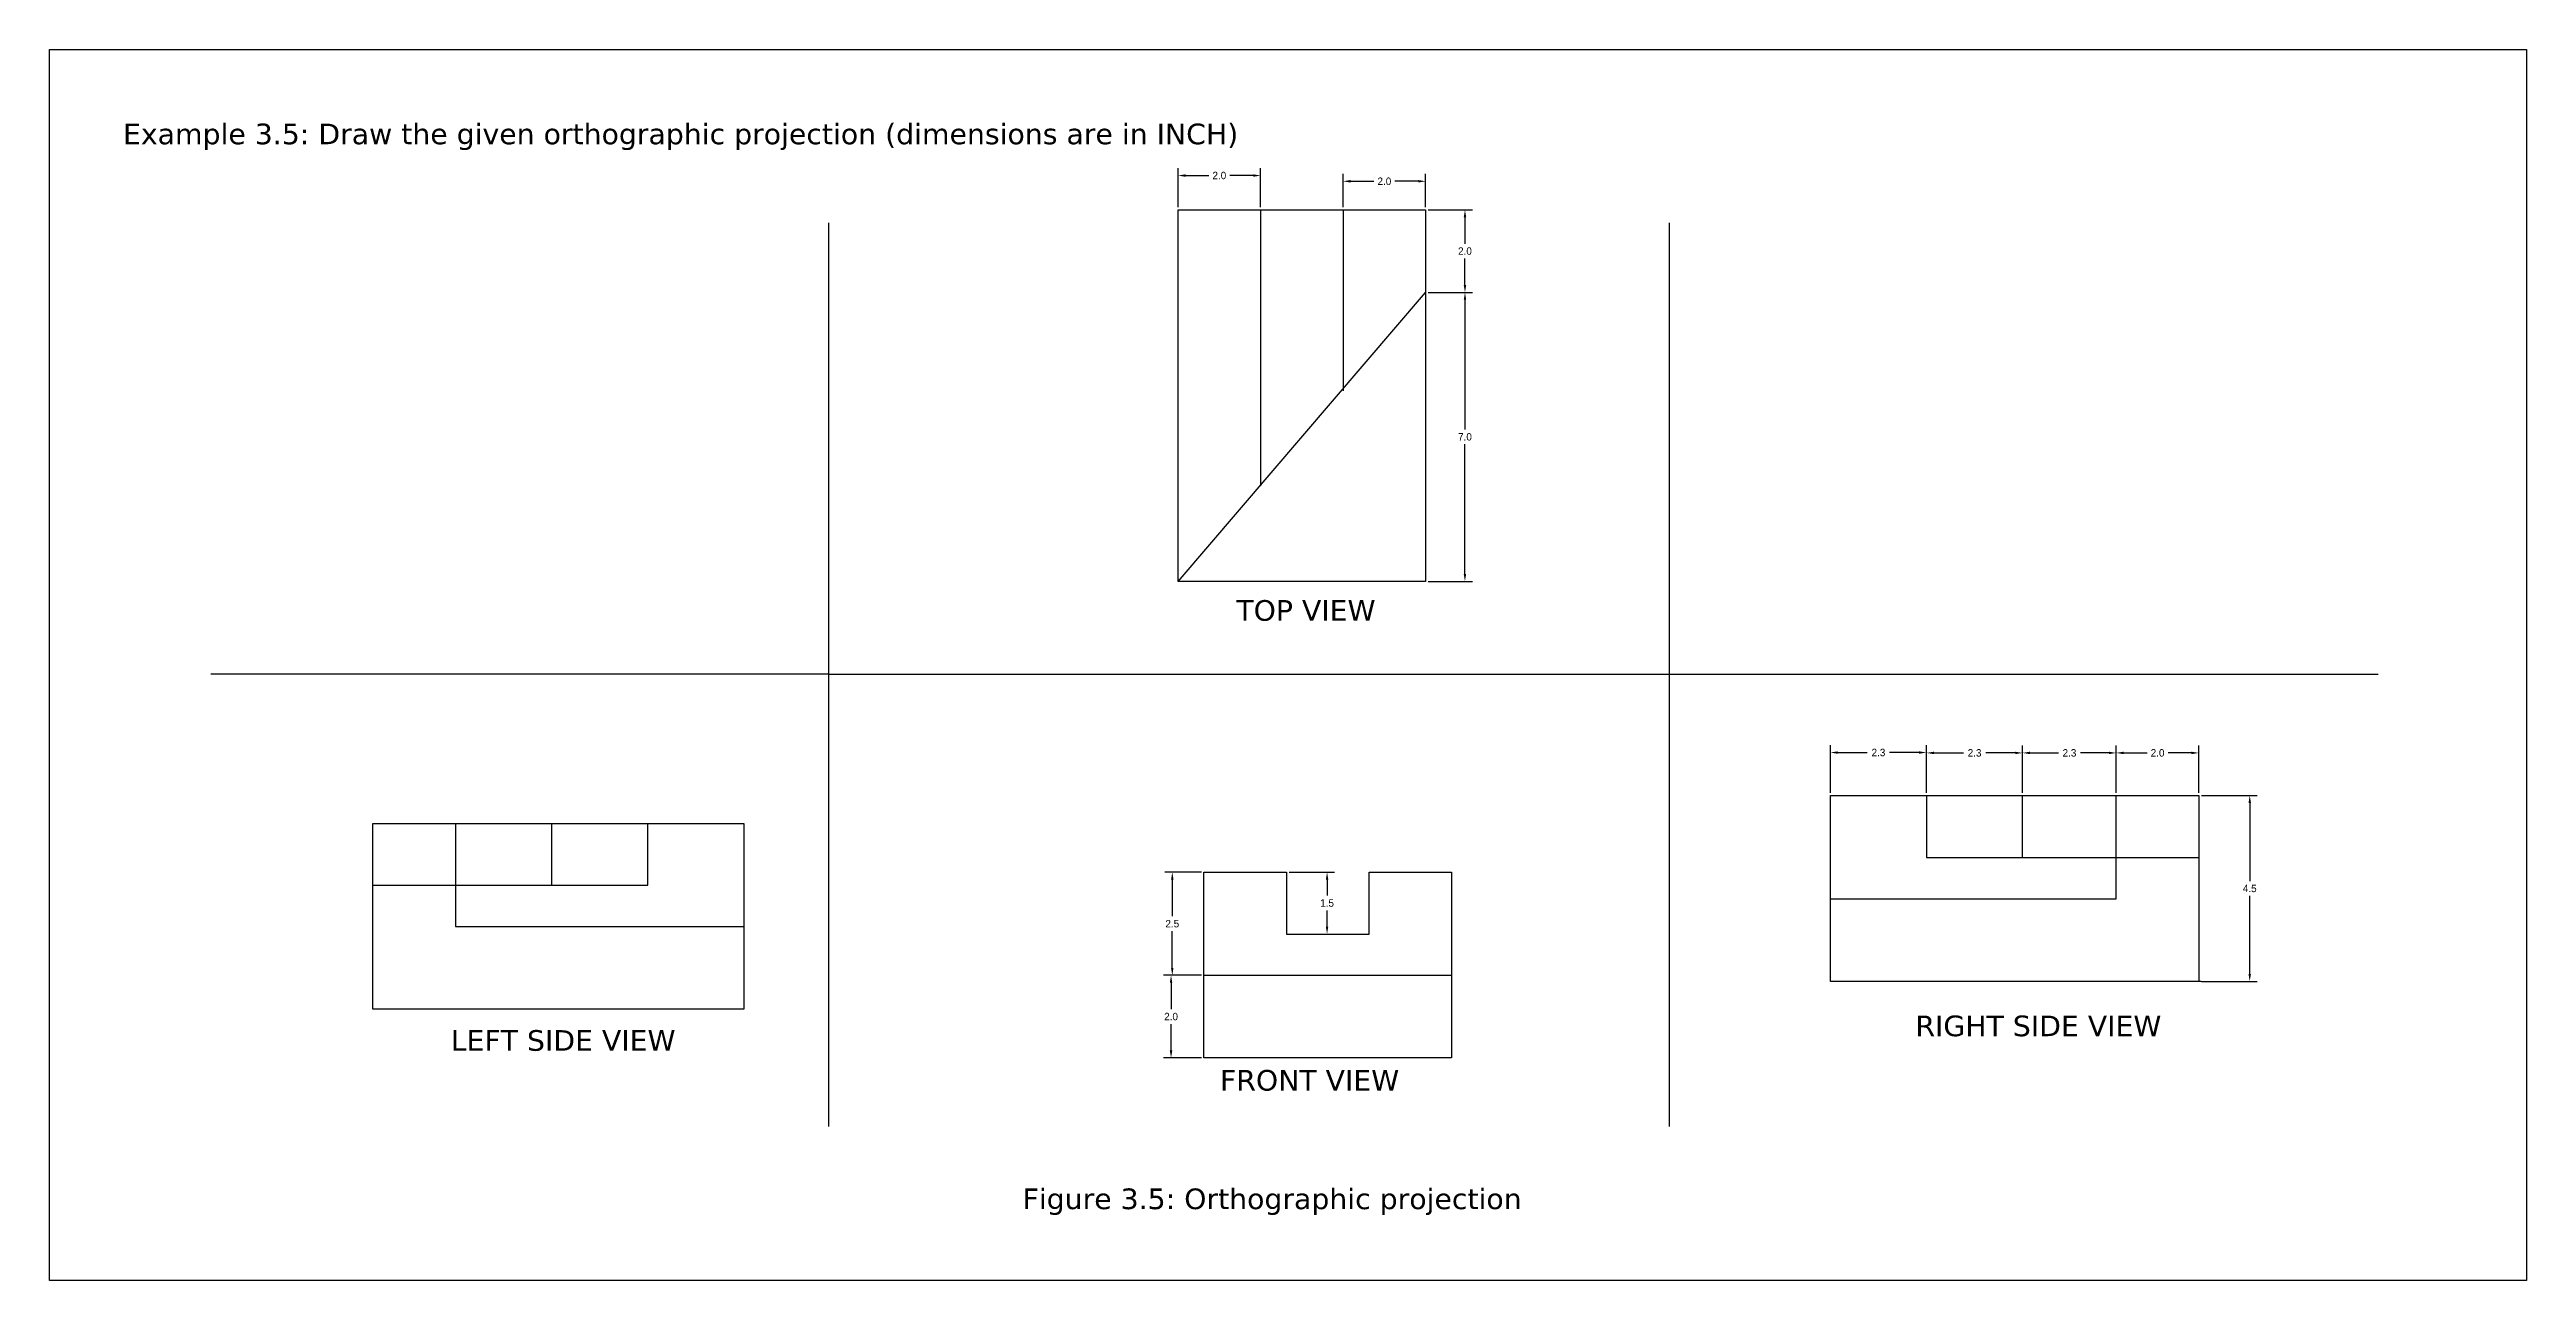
# Model space of a CAD drawing. Header units: millimetres. Extents: x 110 to 309, y -2 to 66.
# Drawn here: x 181.6 to 241.6, y -2.1 to 27.7 of the extents above; entities that cross this region are included whole.
import ezdxf

# ---------------------------------------------------------------- set-up
doc = ezdxf.new("R2010")
doc.units = ezdxf.units.MM
doc.header["$MEASUREMENT"] = 0
doc.dimstyles.get("Standard").update_dxf_attribs({"dimtxt": 0.18, "dimasz": 0.18, "dimexe": 0.18, "dimexo": 0.0625, "dimgap": 0.09, "dimtad": 0, "dimtih": 1, "dimtoh": 1, "dimdec": 1, "dimzin": 0, "dimdsep": 46, "dimtxsty": 'Standard', "dimcen": 0.09, "dimadec": 0, "dimazin": 0, "dimtfac": 1, "dimtdec": 1, "dimtofl": 0, "dimtmove": 0, "dimatfit": 3, "dimfxl": 1, "dimtolj": 1, "dimtzin": 0, "dimarcsym": 0})

# ---------------------------------------------------------------- blocks, each defined once
blk = doc.blocks.new('*D9')
at = {"color": 0, "lineweight": -2}
for p, q in [((212.953, 23.867), (212.953, 24.676)), ((214.953, 23.867), (214.953, 24.676)), ((213.133, 24.496), (213.698, 24.496)), ((214.773, 24.496), (214.208, 24.496))]:
    blk.add_line(p, q, dxfattribs=at)
at = {"color": 0, "lineweight": 25}
for points in [[(213.133, 24.526), (213.133, 24.466), (212.953, 24.496)], [(214.773, 24.526), (214.773, 24.466), (214.953, 24.496)]]:
    blk.add_solid(points, dxfattribs=at)
at = {"layer": 'Defpoints', "color": 0, "lineweight": 25}
for p in [(214.953, 24.496), (212.953, 23.804), (214.953, 23.804)]:
    blk.add_point(p, dxfattribs=at)
at = {"color": 0, "lineweight": 25, "insert": (213.953, 24.496), "char_height": 0.18, "attachment_point": 5}
blk.add_mtext('\\A1;2.0', dxfattribs=at)
blk = doc.blocks.new('*D10')
at = {"color": 0, "lineweight": -2}
for p, q in [((215.015, 23.804), (216.086, 23.804)), ((215.906, 23.624), (215.906, 22.984)), ((215.906, 21.984), (215.906, 22.624)), ((215.015, 21.804), (216.086, 21.804))]:
    blk.add_line(p, q, dxfattribs=at)
at = {"color": 0, "lineweight": 25}
for points in [[(215.876, 23.624), (215.936, 23.624), (215.906, 23.804)], [(215.876, 21.984), (215.936, 21.984), (215.906, 21.804)]]:
    blk.add_solid(points, dxfattribs=at)
at = {"layer": 'Defpoints', "color": 0, "lineweight": 25}
for p in [(214.953, 23.804), (214.953, 21.804), (215.906, 21.804)]:
    blk.add_point(p, dxfattribs=at)
at = {"color": 0, "lineweight": 25, "insert": (215.906, 22.804), "char_height": 0.18, "attachment_point": 5}
blk.add_mtext('\\A1;2.0', dxfattribs=at)
blk = doc.blocks.new('*D11')
at = {"color": 0, "lineweight": -2}
for p, q in [((215.015, 21.804), (216.086, 21.804)), ((215.906, 21.624), (215.906, 18.484)), ((215.906, 14.984), (215.906, 18.124)), ((215.015, 14.804), (216.086, 14.804))]:
    blk.add_line(p, q, dxfattribs=at)
at = {"color": 0, "lineweight": 25}
for points in [[(215.876, 21.624), (215.936, 21.624), (215.906, 21.804)], [(215.876, 14.984), (215.936, 14.984), (215.906, 14.804)]]:
    blk.add_solid(points, dxfattribs=at)
at = {"layer": 'Defpoints', "color": 0, "lineweight": 25}
for p in [(214.953, 21.804), (214.953, 14.804), (215.906, 14.804)]:
    blk.add_point(p, dxfattribs=at)
at = {"color": 0, "lineweight": 25, "insert": (215.906, 18.304), "char_height": 0.18, "attachment_point": 5}
blk.add_mtext('\\A1;7.0', dxfattribs=at)
blk = doc.blocks.new('*D12')
at = {"color": 0, "lineweight": -2}
for p, q in [((208.953, 23.867), (208.953, 24.815)), ((209.133, 24.635), (209.698, 24.635)), ((210.773, 24.635), (210.208, 24.635)), ((210.953, 23.867), (210.953, 24.815))]:
    blk.add_line(p, q, dxfattribs=at)
at = {"color": 0, "lineweight": 25}
for points in [[(209.133, 24.665), (209.133, 24.605), (208.953, 24.635)], [(210.773, 24.665), (210.773, 24.605), (210.953, 24.635)]]:
    blk.add_solid(points, dxfattribs=at)
at = {"layer": 'Defpoints', "color": 0, "lineweight": 25}
for p in [(210.953, 24.635), (208.953, 23.804), (210.953, 23.804)]:
    blk.add_point(p, dxfattribs=at)
at = {"color": 0, "lineweight": 25, "insert": (209.953, 24.635), "char_height": 0.18, "attachment_point": 5}
blk.add_mtext('\\A1;2.0', dxfattribs=at)
blk = doc.blocks.new('*D13')
at = {"color": 0, "lineweight": -2}
for p, q in [((209.519, 5.259), (208.603, 5.259)), ((208.783, 5.079), (208.783, 4.439)), ((208.783, 3.439), (208.783, 4.079)), ((209.519, 3.259), (208.603, 3.259))]:
    blk.add_line(p, q, dxfattribs=at)
at = {"color": 0, "lineweight": 25}
for points in [[(208.753, 5.079), (208.813, 5.079), (208.783, 5.259)], [(208.753, 3.439), (208.813, 3.439), (208.783, 3.259)]]:
    blk.add_solid(points, dxfattribs=at)
at = {"layer": 'Defpoints', "color": 0, "lineweight": 25}
for p in [(209.581, 5.259), (208.783, 3.259), (209.581, 3.259)]:
    blk.add_point(p, dxfattribs=at)
at = {"color": 0, "lineweight": 25, "insert": (208.783, 4.259), "char_height": 0.18, "attachment_point": 5}
blk.add_mtext('\\A1;2.0', dxfattribs=at)
blk = doc.blocks.new('*D14')
at = {"color": 0, "lineweight": -2}
for p, q in [((209.519, 7.759), (208.633, 7.759)), ((208.813, 7.579), (208.813, 6.689)), ((208.813, 5.439), (208.813, 6.329)), ((209.519, 5.259), (208.633, 5.259))]:
    blk.add_line(p, q, dxfattribs=at)
at = {"color": 0, "lineweight": 25}
for points in [[(208.783, 7.579), (208.843, 7.579), (208.813, 7.759)], [(208.783, 5.439), (208.843, 5.439), (208.813, 5.259)]]:
    blk.add_solid(points, dxfattribs=at)
at = {"layer": 'Defpoints', "color": 0, "lineweight": 25}
for p in [(209.581, 7.759), (208.813, 5.259), (209.581, 5.259)]:
    blk.add_point(p, dxfattribs=at)
at = {"color": 0, "lineweight": 25, "insert": (208.813, 6.509), "char_height": 0.18, "attachment_point": 5}
blk.add_mtext('\\A1;2.5', dxfattribs=at)
blk = doc.blocks.new('*D15')
at = {"color": 0, "lineweight": -2}
for p, q in [((211.644, 7.759), (212.744, 7.759)), ((212.564, 7.579), (212.564, 7.189)), ((212.564, 6.439), (212.564, 6.829)), ((211.644, 6.259), (212.744, 6.259))]:
    blk.add_line(p, q, dxfattribs=at)
at = {"color": 0, "lineweight": 25}
for points in [[(212.534, 7.579), (212.594, 7.579), (212.564, 7.759)], [(212.534, 6.439), (212.594, 6.439), (212.564, 6.259)]]:
    blk.add_solid(points, dxfattribs=at)
at = {"layer": 'Defpoints', "color": 0, "lineweight": 25}
for p in [(211.581, 7.759), (211.581, 6.259), (212.564, 6.259)]:
    blk.add_point(p, dxfattribs=at)
at = {"color": 0, "lineweight": 25, "insert": (212.564, 7.009), "char_height": 0.18, "attachment_point": 5}
blk.add_mtext('\\A1;1.5', dxfattribs=at)
blk = doc.blocks.new('*D16')
at = {"color": 0, "lineweight": -2}
for p, q in [((233.754, 9.613), (235.106, 9.613)), ((234.926, 9.433), (234.926, 7.543)), ((234.926, 5.293), (234.926, 7.183)), ((233.754, 5.113), (235.106, 5.113))]:
    blk.add_line(p, q, dxfattribs=at)
at = {"color": 0, "lineweight": 25}
for points in [[(234.896, 9.433), (234.956, 9.433), (234.926, 9.613)], [(234.896, 5.293), (234.956, 5.293), (234.926, 5.113)]]:
    blk.add_solid(points, dxfattribs=at)
at = {"layer": 'Defpoints', "color": 0, "lineweight": 25}
for p in [(233.692, 9.613), (233.692, 5.113), (234.926, 5.113)]:
    blk.add_point(p, dxfattribs=at)
at = {"color": 0, "lineweight": 25, "insert": (234.926, 7.363), "char_height": 0.18, "attachment_point": 5}
blk.add_mtext('\\A1;4.5', dxfattribs=at)
blk = doc.blocks.new('*D17')
at = {"color": 0, "lineweight": -2}
for p, q in [((224.762, 9.676), (224.762, 10.836)), ((227.092, 9.676), (227.092, 10.836)), ((224.942, 10.656), (225.657, 10.656)), ((226.912, 10.656), (226.197, 10.656))]:
    blk.add_line(p, q, dxfattribs=at)
at = {"color": 0, "lineweight": 25}
for points in [[(224.942, 10.686), (224.942, 10.626), (224.762, 10.656)], [(226.912, 10.686), (226.912, 10.626), (227.092, 10.656)]]:
    blk.add_solid(points, dxfattribs=at)
at = {"layer": 'Defpoints', "color": 0, "lineweight": 25}
for p in [(227.092, 10.656), (224.762, 9.613), (227.092, 9.613)]:
    blk.add_point(p, dxfattribs=at)
at = {"color": 0, "lineweight": 25, "insert": (225.927, 10.656), "char_height": 0.18, "attachment_point": 5}
blk.add_mtext('\\A1;2.3', dxfattribs=at)
blk = doc.blocks.new('*D18')
at = {"color": 0, "lineweight": -2}
for p, q in [((227.092, 9.676), (227.092, 10.827)), ((229.422, 9.676), (229.422, 10.827)), ((227.272, 10.647), (227.987, 10.647)), ((229.242, 10.647), (228.527, 10.647))]:
    blk.add_line(p, q, dxfattribs=at)
at = {"color": 0, "lineweight": 25}
for points in [[(227.272, 10.677), (227.272, 10.617), (227.092, 10.647)], [(229.242, 10.677), (229.242, 10.617), (229.422, 10.647)]]:
    blk.add_solid(points, dxfattribs=at)
at = {"layer": 'Defpoints', "color": 0, "lineweight": 25}
for p in [(229.422, 10.647), (227.092, 9.613), (229.422, 9.613)]:
    blk.add_point(p, dxfattribs=at)
at = {"color": 0, "lineweight": 25, "insert": (228.257, 10.647), "char_height": 0.18, "attachment_point": 5}
blk.add_mtext('\\A1;2.3', dxfattribs=at)
blk = doc.blocks.new('*D19')
at = {"color": 0, "lineweight": -2}
for p, q in [((229.422, 9.676), (229.422, 10.827)), ((231.692, 9.676), (231.692, 10.827)), ((229.602, 10.647), (230.287, 10.647)), ((231.512, 10.647), (230.827, 10.647))]:
    blk.add_line(p, q, dxfattribs=at)
at = {"color": 0, "lineweight": 25}
for points in [[(229.602, 10.677), (229.602, 10.617), (229.422, 10.647)], [(231.512, 10.677), (231.512, 10.617), (231.692, 10.647)]]:
    blk.add_solid(points, dxfattribs=at)
at = {"layer": 'Defpoints', "color": 0, "lineweight": 25}
for p in [(231.692, 10.647), (229.422, 9.613), (231.692, 9.613)]:
    blk.add_point(p, dxfattribs=at)
at = {"color": 0, "lineweight": 25, "insert": (230.557, 10.647), "char_height": 0.18, "attachment_point": 5}
blk.add_mtext('\\A1;2.3', dxfattribs=at)
blk = doc.blocks.new('*D20')
at = {"color": 0, "lineweight": -2}
for p, q in [((231.692, 9.676), (231.692, 10.827)), ((233.692, 9.676), (233.692, 10.827)), ((231.872, 10.647), (232.437, 10.647)), ((233.512, 10.647), (232.947, 10.647))]:
    blk.add_line(p, q, dxfattribs=at)
at = {"color": 0, "lineweight": 25}
for points in [[(231.872, 10.677), (231.872, 10.617), (231.692, 10.647)], [(233.512, 10.677), (233.512, 10.617), (233.692, 10.647)]]:
    blk.add_solid(points, dxfattribs=at)
at = {"layer": 'Defpoints', "color": 0, "lineweight": 25}
for p in [(233.692, 10.647), (231.692, 9.613), (233.692, 9.613)]:
    blk.add_point(p, dxfattribs=at)
at = {"color": 0, "lineweight": 25, "insert": (232.692, 10.647), "char_height": 0.18, "attachment_point": 5}
blk.add_mtext('\\A1;2.0', dxfattribs=at)

msp = doc.modelspace()

# ---------------------------------------------------------------- linework, layer by layer
at = {"lineweight": 25}
for p, q in [((200.481, 23.49), (200.481, 1.597)), ((200.481, 23.49), (200.481, 12.554)), ((208.953, 21.804), (208.953, 23.804)), ((208.953, 23.804), (210.953, 23.804)), ((210.953, 23.804), (212.953, 23.804)), ((210.953, 23.804), (210.953, 17.114)), ((212.953, 23.804), (214.953, 23.804)), ((212.953, 23.804), (212.953, 19.423)), ((214.953, 23.804), (214.953, 21.804)), ((220.855, 23.49), (220.855, 1.597)), ((208.953, 14.804), (208.953, 21.804)), ((208.953, 14.804), (214.953, 21.804)), ((214.953, 21.804), (214.953, 14.804)), ((210.953, 14.804), (208.953, 14.804)), ((212.953, 14.804), (210.953, 14.804)), ((214.953, 14.804), (212.953, 14.804)), ((200.481, 12.554), (185.512, 12.554)), ((200.481, 12.554), (238.038, 12.554)), ((224.762, 7.113), (224.762, 9.613)), ((224.762, 9.613), (227.092, 9.613)), ((227.092, 9.613), (229.392, 9.613)), ((227.092, 9.613), (227.092, 8.113)), ((229.392, 9.613), (231.692, 9.613)), ((229.422, 8.113), (229.422, 9.613)), ((231.692, 9.613), (233.692, 9.613)), ((231.692, 7.113), (231.692, 9.613)), ((233.692, 9.613), (233.692, 7.113)), ((189.439, 7.441), (189.439, 8.941)), ((189.439, 8.941), (191.439, 8.941)), ((191.439, 8.941), (193.769, 8.941)), ((191.439, 8.941), (191.439, 6.441)), ((193.769, 8.941), (196.099, 8.941)), ((193.769, 8.941), (193.769, 7.441)), ((196.099, 8.941), (198.429, 8.941)), ((196.099, 7.441), (196.099, 8.941)), ((198.429, 8.941), (198.429, 6.441)), ((227.092, 8.113), (229.422, 8.113)), ((229.422, 8.113), (231.692, 8.113)), ((231.692, 8.113), (233.692, 8.113)), ((189.439, 6.441), (189.439, 7.441)), ((189.439, 7.441), (191.439, 7.441)), ((191.439, 7.441), (193.769, 7.441)), ((193.769, 7.441), (196.099, 7.441)), ((209.581, 5.259), (209.581, 7.759)), ((209.581, 7.759), (211.581, 7.759)), ((211.581, 7.759), (211.581, 6.259)), ((213.581, 6.259), (213.581, 7.759)), ((213.581, 7.759), (215.581, 7.759)), ((215.581, 7.759), (215.581, 5.259)), ((224.762, 5.113), (224.762, 7.113)), ((224.762, 7.113), (231.692, 7.113)), ((233.692, 7.113), (233.692, 5.113)), ((189.439, 4.441), (189.439, 6.441)), ((191.439, 6.441), (193.769, 6.441)), ((193.769, 6.441), (196.099, 6.441)), ((196.099, 6.441), (198.429, 6.441)), ((198.429, 6.441), (198.429, 4.441)), ((211.581, 6.259), (213.581, 6.259)), ((209.581, 3.259), (209.581, 5.259)), ((209.581, 5.259), (215.581, 5.259)), ((215.581, 5.259), (215.581, 3.259)), ((227.092, 5.113), (224.762, 5.113)), ((229.422, 5.113), (227.092, 5.113)), ((231.752, 5.113), (229.422, 5.113)), ((233.752, 5.113), (231.752, 5.113)), ((191.439, 4.441), (189.439, 4.441)), ((193.769, 4.441), (191.439, 4.441)), ((196.099, 4.441), (193.769, 4.441)), ((198.429, 4.441), (196.099, 4.441)), ((211.581, 3.259), (209.581, 3.259)), ((213.581, 3.259), (211.581, 3.259)), ((215.581, 3.259), (213.581, 3.259))]:
    msp.add_line(p, q, dxfattribs=at)
msp.add_lwpolyline([(241.632, -2.133), (181.602, -2.133), (181.602, 27.687), (241.632, 27.687)], close=True, dxfattribs=at)

# ---------------------------------------------------------------- texts
at = {"lineweight": 25, "char_height": 0.5}
for s, insert, width, attachment_point in [('{\\fVerdana|b0|i0|c0|p34;Example 3.5: Draw the given orthographic projection (dimensions are in INCH)}', (183.383, 25.893), 27.92113, 1), ('{\\fVerdana Pro|b0|i0|c0|p34;TOP VIEW}', (210.365, 14.349), 4.16009, 1), ('{\\fVerdana Pro|b0|i0|c0|p34;RIGHT SIDE VIEW}', (229.803, 4.284), 5.66059, 2), ('{\\fVerdana Pro|b0|i0|c0|p34;LEFT SIDE VIEW}', (191.326, 3.931), 6.67189, 1), ('{\\fVerdana Pro|b0|i0|c0|p34;FRONT VIEW}', (209.968, 2.966), 8.05847, 1), ('{\\fVerdana Pro|b0|i0|c0|p34;Figure 3.5: Orthographic projection}', (205.184, -0.227), 12.2222, 4)]:
    msp.add_mtext(s, dxfattribs=dict(at, insert=insert, width=width, attachment_point=attachment_point))

# ---------------------------------------------------------------- dimensions: what is measured, and where the dimension line sits
at = {"lineweight": 25}
for p1, p2, distance, picture, middle in [((208.953, 23.804), (210.953, 23.804), 0.831, '*D12', (209.953, 24.635)), ((212.953, 23.804), (214.953, 23.804), 0.691, '*D9', (213.953, 24.496)), ((214.953, 23.804), (214.953, 21.804), 0.953, '*D10', (215.906, 22.804)), ((214.953, 21.804), (214.953, 14.804), 0.953, '*D11', (215.906, 18.304)), ((224.762, 9.613), (227.092, 9.613), 1.043, '*D17', (225.927, 10.656)), ((227.092, 9.613), (229.422, 9.613), 1.033, '*D18', (228.257, 10.647)), ((229.422, 9.613), (231.692, 9.613), 1.033, '*D19', (230.557, 10.647)), ((231.692, 9.613), (233.692, 9.613), 1.033, '*D20', (232.692, 10.647)), ((233.692, 9.613), (233.692, 5.113), 1.234, '*D16', (234.926, 7.363)), ((209.581, 7.759), (209.581, 5.259), -0.769, '*D14', (208.813, 6.509)), ((211.581, 7.759), (211.581, 6.259), 0.983, '*D15', (212.564, 7.009)), ((209.581, 5.259), (209.581, 3.259), -0.799, '*D13', (208.783, 4.259))]:
    dim = msp.add_aligned_dim(p1=p1, p2=p2, distance=distance, dimstyle='Standard', dxfattribs=at)
    dim.commit()
    dim.dimension.update_dxf_attribs({"geometry": picture, "text_midpoint": middle})

doc.saveas('drawing.dxf')
